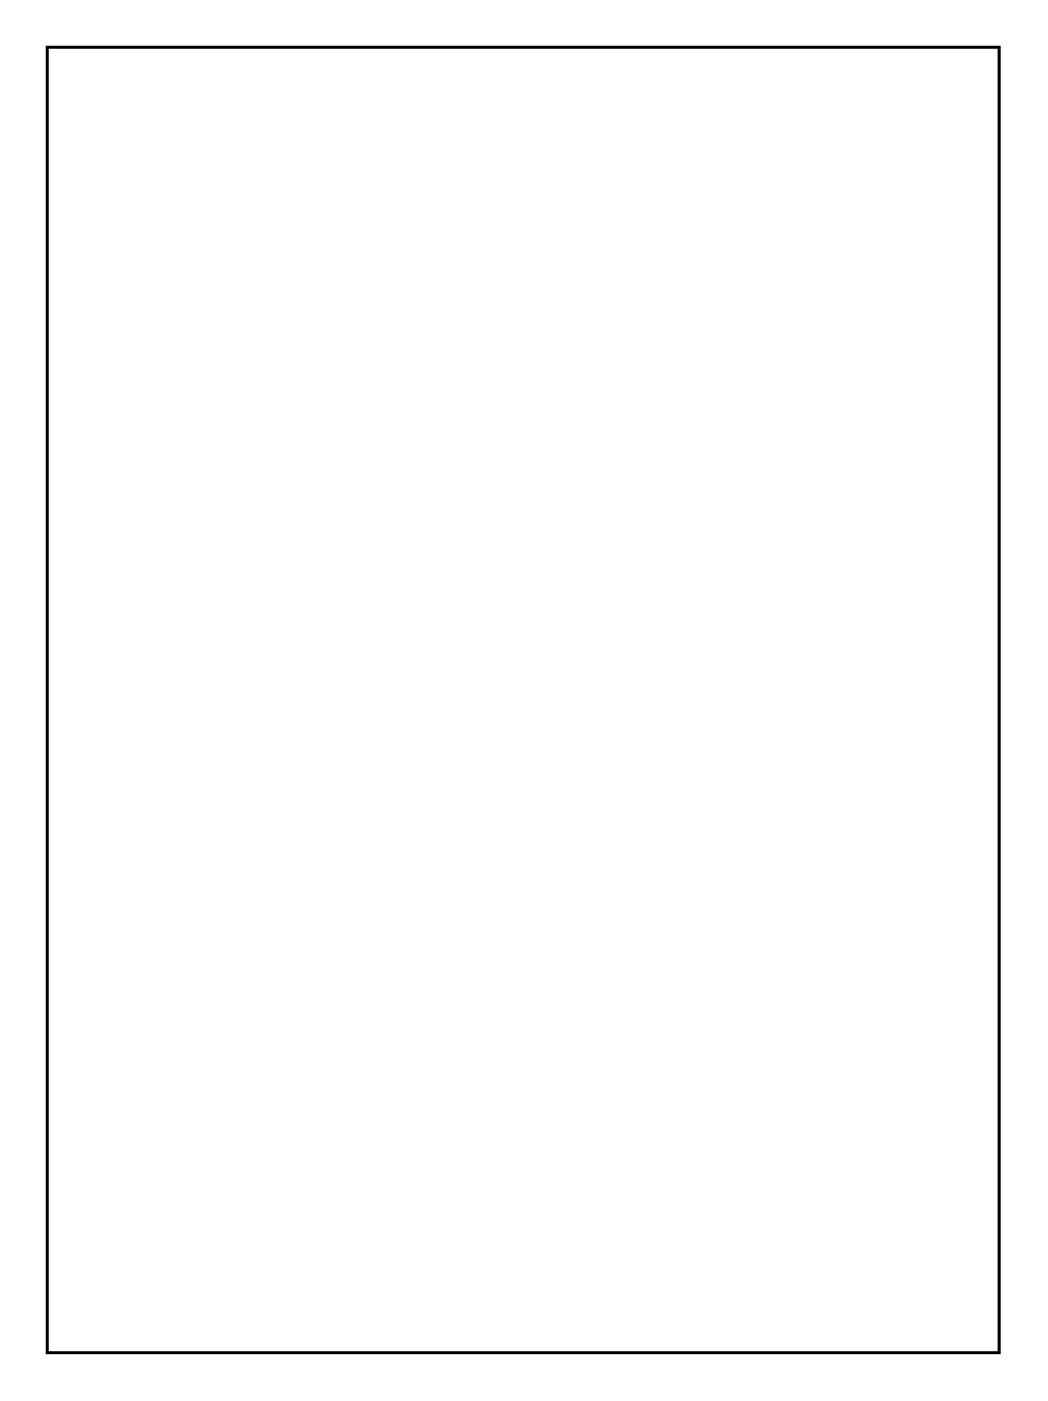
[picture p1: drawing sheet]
<svg xmlns="http://www.w3.org/2000/svg" width="81mm" height="108mm" viewBox="0 0 81 108" stroke-linecap="round" stroke-linejoin="round" font-family="sans-serif">
<path d="M3.6 3.6h73.4v100.6h-73.4z" fill="none" stroke="#000" stroke-width=".2"/>
<path d="M3.6 3.6v100.6h73.4v-100.6zM3.6 3.6h73.4v100.6h-73.4z" fill="#000"/>
<path d="M43 35.6h1.4v1.4h-1.4z" fill="#fff"/>
<path d="M43 35.6h1.4v1.4h-1.4z" fill="none" stroke="#fff" stroke-width=".76" stroke-linecap="butt"/>
<circle cx="43.7" cy="36.3" r=".74" fill="#fff"/>
<circle cx="43.7" cy="36.3" r=".74" fill="none" stroke="#fff" stroke-width=".76" stroke-linecap="butt"/>
<circle cx="43.7" cy="38.9" r=".74" fill="#fff"/>
<circle cx="43.7" cy="38.9" r=".74" fill="none" stroke="#fff" stroke-width=".76" stroke-linecap="butt"/>
<circle cx="43.7" cy="41.4" r=".74" fill="#fff"/>
<circle cx="43.7" cy="41.4" r=".74" fill="none" stroke="#fff" stroke-width=".76" stroke-linecap="butt"/>
<circle cx="59.2" cy="92.2" r=".72" fill="#fff"/>
<circle cx="59.2" cy="92.2" r=".72" fill="none" stroke="#fff" stroke-width=".69" stroke-linecap="butt"/>
<circle cx="58.9" cy="89.7" r=".72" fill="#fff"/>
<circle cx="58.9" cy="89.7" r=".72" fill="none" stroke="#fff" stroke-width=".69" stroke-linecap="butt"/>
<circle cx="59.2" cy="87.1" r=".72" fill="#fff"/>
<circle cx="59.2" cy="87.1" r=".72" fill="none" stroke="#fff" stroke-width=".69" stroke-linecap="butt"/>
<circle cx="58.9" cy="84.6" r=".72" fill="#fff"/>
<circle cx="58.9" cy="84.6" r=".72" fill="none" stroke="#fff" stroke-width=".69" stroke-linecap="butt"/>
<circle cx="59.2" cy="82" r=".72" fill="#fff"/>
<circle cx="59.2" cy="82" r=".72" fill="none" stroke="#fff" stroke-width=".69" stroke-linecap="butt"/>
<circle cx="58.9" cy="79.5" r=".72" fill="#fff"/>
<circle cx="58.9" cy="79.5" r=".72" fill="none" stroke="#fff" stroke-width=".69" stroke-linecap="butt"/>
<circle cx="25.9" cy="41.4" r=".74" fill="#fff"/>
<circle cx="25.9" cy="41.4" r=".74" fill="none" stroke="#fff" stroke-width=".76" stroke-linecap="butt"/>
<circle cx="23.4" cy="41.4" r=".74" fill="#fff"/>
<circle cx="23.4" cy="41.4" r=".74" fill="none" stroke="#fff" stroke-width=".76" stroke-linecap="butt"/>
<circle cx="20.8" cy="41.4" r=".74" fill="#fff"/>
<circle cx="20.8" cy="41.4" r=".74" fill="none" stroke="#fff" stroke-width=".76" stroke-linecap="butt"/>
<path d="M25.2 40.7h1.5v1.4h-1.5z" fill="#fff"/>
<path d="M25.2 40.7h1.5v1.4h-1.5z" fill="none" stroke="#fff" stroke-width=".76" stroke-linecap="butt"/>
<circle cx="38.6" cy="16" r=".74" fill="#fff"/>
<circle cx="38.6" cy="16" r=".74" fill="none" stroke="#fff" stroke-width=".76" stroke-linecap="butt"/>
<circle cx="41.2" cy="16" r=".74" fill="#fff"/>
<circle cx="41.2" cy="16" r=".74" fill="none" stroke="#fff" stroke-width=".76" stroke-linecap="butt"/>
<circle cx="25.9" cy="51.6" r=".74" fill="#fff"/>
<circle cx="25.9" cy="51.6" r=".74" fill="none" stroke="#fff" stroke-width=".76" stroke-linecap="butt"/>
<circle cx="25.9" cy="54.1" r=".74" fill="#fff"/>
<circle cx="25.9" cy="54.1" r=".74" fill="none" stroke="#fff" stroke-width=".76" stroke-linecap="butt"/>
<circle cx="25.9" cy="64.3" r=".74" fill="#fff"/>
<circle cx="25.9" cy="64.3" r=".74" fill="none" stroke="#fff" stroke-width=".76" stroke-linecap="butt"/>
<circle cx="25.9" cy="66.8" r=".74" fill="#fff"/>
<circle cx="25.9" cy="66.8" r=".74" fill="none" stroke="#fff" stroke-width=".76" stroke-linecap="butt"/>
<circle cx="25.9" cy="69.3" r=".74" fill="#fff"/>
<circle cx="25.9" cy="69.3" r=".74" fill="none" stroke="#fff" stroke-width=".76" stroke-linecap="butt"/>
<circle cx="25.9" cy="71.9" r=".74" fill="#fff"/>
<circle cx="25.9" cy="71.9" r=".74" fill="none" stroke="#fff" stroke-width=".76" stroke-linecap="butt"/>
<path d="M45.3 48.1h1.9v1.8h-1.9z" fill="#fff"/>
<path d="M45.3 48.1h1.9v1.8h-1.9z" fill="none" stroke="#fff" stroke-width=".76" stroke-linecap="butt"/>
<circle cx="46.2" cy="49" r=".91" fill="#fff"/>
<circle cx="46.2" cy="49" r=".91" fill="none" stroke="#fff" stroke-width=".76" stroke-linecap="butt"/>
<circle cx="38.6" cy="49" r=".91" fill="#fff"/>
<circle cx="38.6" cy="49" r=".91" fill="none" stroke="#fff" stroke-width=".76" stroke-linecap="butt"/>
<circle cx="41.7" cy="23.6" r=".72" fill="#fff"/>
<circle cx="41.7" cy="23.6" r=".72" fill="none" stroke="#fff" stroke-width=".69" stroke-linecap="butt"/>
<circle cx="41.7" cy="30.1" r=".72" fill="#fff"/>
<circle cx="41.7" cy="30.1" r=".72" fill="none" stroke="#fff" stroke-width=".69" stroke-linecap="butt"/>
<circle cx="46.2" cy="23.6" r=".72" fill="#fff"/>
<circle cx="46.2" cy="23.6" r=".72" fill="none" stroke="#fff" stroke-width=".69" stroke-linecap="butt"/>
<circle cx="46.2" cy="30.1" r=".72" fill="#fff"/>
<circle cx="46.2" cy="30.1" r=".72" fill="none" stroke="#fff" stroke-width=".69" stroke-linecap="butt"/>
<path d="M9.9 68.6h1.5v1.5h-1.5z" fill="#fff"/>
<path d="M9.9 68.6h1.5v1.5h-1.5z" fill="none" stroke="#fff" stroke-width=".76" stroke-linecap="butt"/>
<circle cx="10.7" cy="69.3" r=".74" fill="#fff"/>
<circle cx="10.7" cy="69.3" r=".74" fill="none" stroke="#fff" stroke-width=".76" stroke-linecap="butt"/>
<circle cx="10.7" cy="71.9" r=".74" fill="#fff"/>
<circle cx="10.7" cy="71.9" r=".74" fill="none" stroke="#fff" stroke-width=".76" stroke-linecap="butt"/>
<circle cx="10.7" cy="74.4" r=".74" fill="#fff"/>
<circle cx="10.7" cy="74.4" r=".74" fill="none" stroke="#fff" stroke-width=".76" stroke-linecap="butt"/>
<circle cx="51.3" cy="59.2" r=".69" fill="#fff"/>
<circle cx="51.3" cy="59.2" r=".69" fill="none" stroke="#fff" stroke-width=".74" stroke-linecap="butt"/>
<circle cx="44.8" cy="59.2" r=".69" fill="#fff"/>
<circle cx="44.8" cy="59.2" r=".69" fill="none" stroke="#fff" stroke-width=".74" stroke-linecap="butt"/>
<path d="M9.9 55.9h1.5v1.5h-1.5z" fill="#fff"/>
<path d="M9.9 55.9h1.5v1.5h-1.5z" fill="none" stroke="#fff" stroke-width=".76" stroke-linecap="butt"/>
<circle cx="10.7" cy="56.6" r=".74" fill="#fff"/>
<circle cx="10.7" cy="56.6" r=".74" fill="none" stroke="#fff" stroke-width=".76" stroke-linecap="butt"/>
<circle cx="10.7" cy="59.2" r=".74" fill="#fff"/>
<circle cx="10.7" cy="59.2" r=".74" fill="none" stroke="#fff" stroke-width=".76" stroke-linecap="butt"/>
<circle cx="10.7" cy="61.7" r=".74" fill="#fff"/>
<circle cx="10.7" cy="61.7" r=".74" fill="none" stroke="#fff" stroke-width=".76" stroke-linecap="butt"/>
<path d="M60.7 48.3h1.5v1.4h-1.5z" fill="#fff"/>
<path d="M60.7 48.3h1.5v1.4h-1.5z" fill="none" stroke="#fff" stroke-width=".76" stroke-linecap="butt"/>
<circle cx="61.5" cy="49" r=".74" fill="#fff"/>
<circle cx="61.5" cy="49" r=".74" fill="none" stroke="#fff" stroke-width=".76" stroke-linecap="butt"/>
<circle cx="64" cy="49" r=".74" fill="#fff"/>
<circle cx="64" cy="49" r=".74" fill="none" stroke="#fff" stroke-width=".76" stroke-linecap="butt"/>
<circle cx="66.6" cy="49" r=".74" fill="#fff"/>
<circle cx="66.6" cy="49" r=".74" fill="none" stroke="#fff" stroke-width=".76" stroke-linecap="butt"/>
<circle cx="56.4" cy="74.4" r=".74" fill="#fff"/>
<circle cx="56.4" cy="74.4" r=".74" fill="none" stroke="#fff" stroke-width=".76" stroke-linecap="butt"/>
<circle cx="56.4" cy="77" r=".74" fill="#fff"/>
<circle cx="56.4" cy="77" r=".74" fill="none" stroke="#fff" stroke-width=".76" stroke-linecap="butt"/>
<circle cx="56.4" cy="79.5" r=".74" fill="#fff"/>
<circle cx="56.4" cy="79.5" r=".74" fill="none" stroke="#fff" stroke-width=".76" stroke-linecap="butt"/>
<circle cx="56.4" cy="82" r=".74" fill="#fff"/>
<circle cx="56.4" cy="82" r=".74" fill="none" stroke="#fff" stroke-width=".76" stroke-linecap="butt"/>
<circle cx="56.4" cy="84.6" r=".74" fill="#fff"/>
<circle cx="56.4" cy="84.6" r=".74" fill="none" stroke="#fff" stroke-width=".76" stroke-linecap="butt"/>
<circle cx="56.4" cy="87.1" r=".74" fill="#fff"/>
<circle cx="56.4" cy="87.1" r=".74" fill="none" stroke="#fff" stroke-width=".76" stroke-linecap="butt"/>
<circle cx="56.4" cy="89.7" r=".74" fill="#fff"/>
<circle cx="56.4" cy="89.7" r=".74" fill="none" stroke="#fff" stroke-width=".76" stroke-linecap="butt"/>
<circle cx="56.4" cy="92.2" r=".74" fill="#fff"/>
<circle cx="56.4" cy="92.2" r=".74" fill="none" stroke="#fff" stroke-width=".76" stroke-linecap="butt"/>
<circle cx="33.5" cy="92.2" r=".74" fill="#fff"/>
<circle cx="33.5" cy="92.2" r=".74" fill="none" stroke="#fff" stroke-width=".76" stroke-linecap="butt"/>
<circle cx="33.5" cy="89.7" r=".74" fill="#fff"/>
<circle cx="33.5" cy="89.7" r=".74" fill="none" stroke="#fff" stroke-width=".76" stroke-linecap="butt"/>
<circle cx="33.5" cy="87.1" r=".74" fill="#fff"/>
<circle cx="33.5" cy="87.1" r=".74" fill="none" stroke="#fff" stroke-width=".76" stroke-linecap="butt"/>
<circle cx="33.5" cy="84.6" r=".74" fill="#fff"/>
<circle cx="33.5" cy="84.6" r=".74" fill="none" stroke="#fff" stroke-width=".76" stroke-linecap="butt"/>
<circle cx="33.5" cy="82" r=".74" fill="#fff"/>
<circle cx="33.5" cy="82" r=".74" fill="none" stroke="#fff" stroke-width=".76" stroke-linecap="butt"/>
<circle cx="33.5" cy="79.5" r=".74" fill="#fff"/>
<circle cx="33.5" cy="79.5" r=".74" fill="none" stroke="#fff" stroke-width=".76" stroke-linecap="butt"/>
<circle cx="33.5" cy="77" r=".74" fill="#fff"/>
<circle cx="33.5" cy="77" r=".74" fill="none" stroke="#fff" stroke-width=".76" stroke-linecap="butt"/>
<circle cx="33.5" cy="74.4" r=".74" fill="#fff"/>
<circle cx="33.5" cy="74.4" r=".74" fill="none" stroke="#fff" stroke-width=".76" stroke-linecap="butt"/>
</svg>
